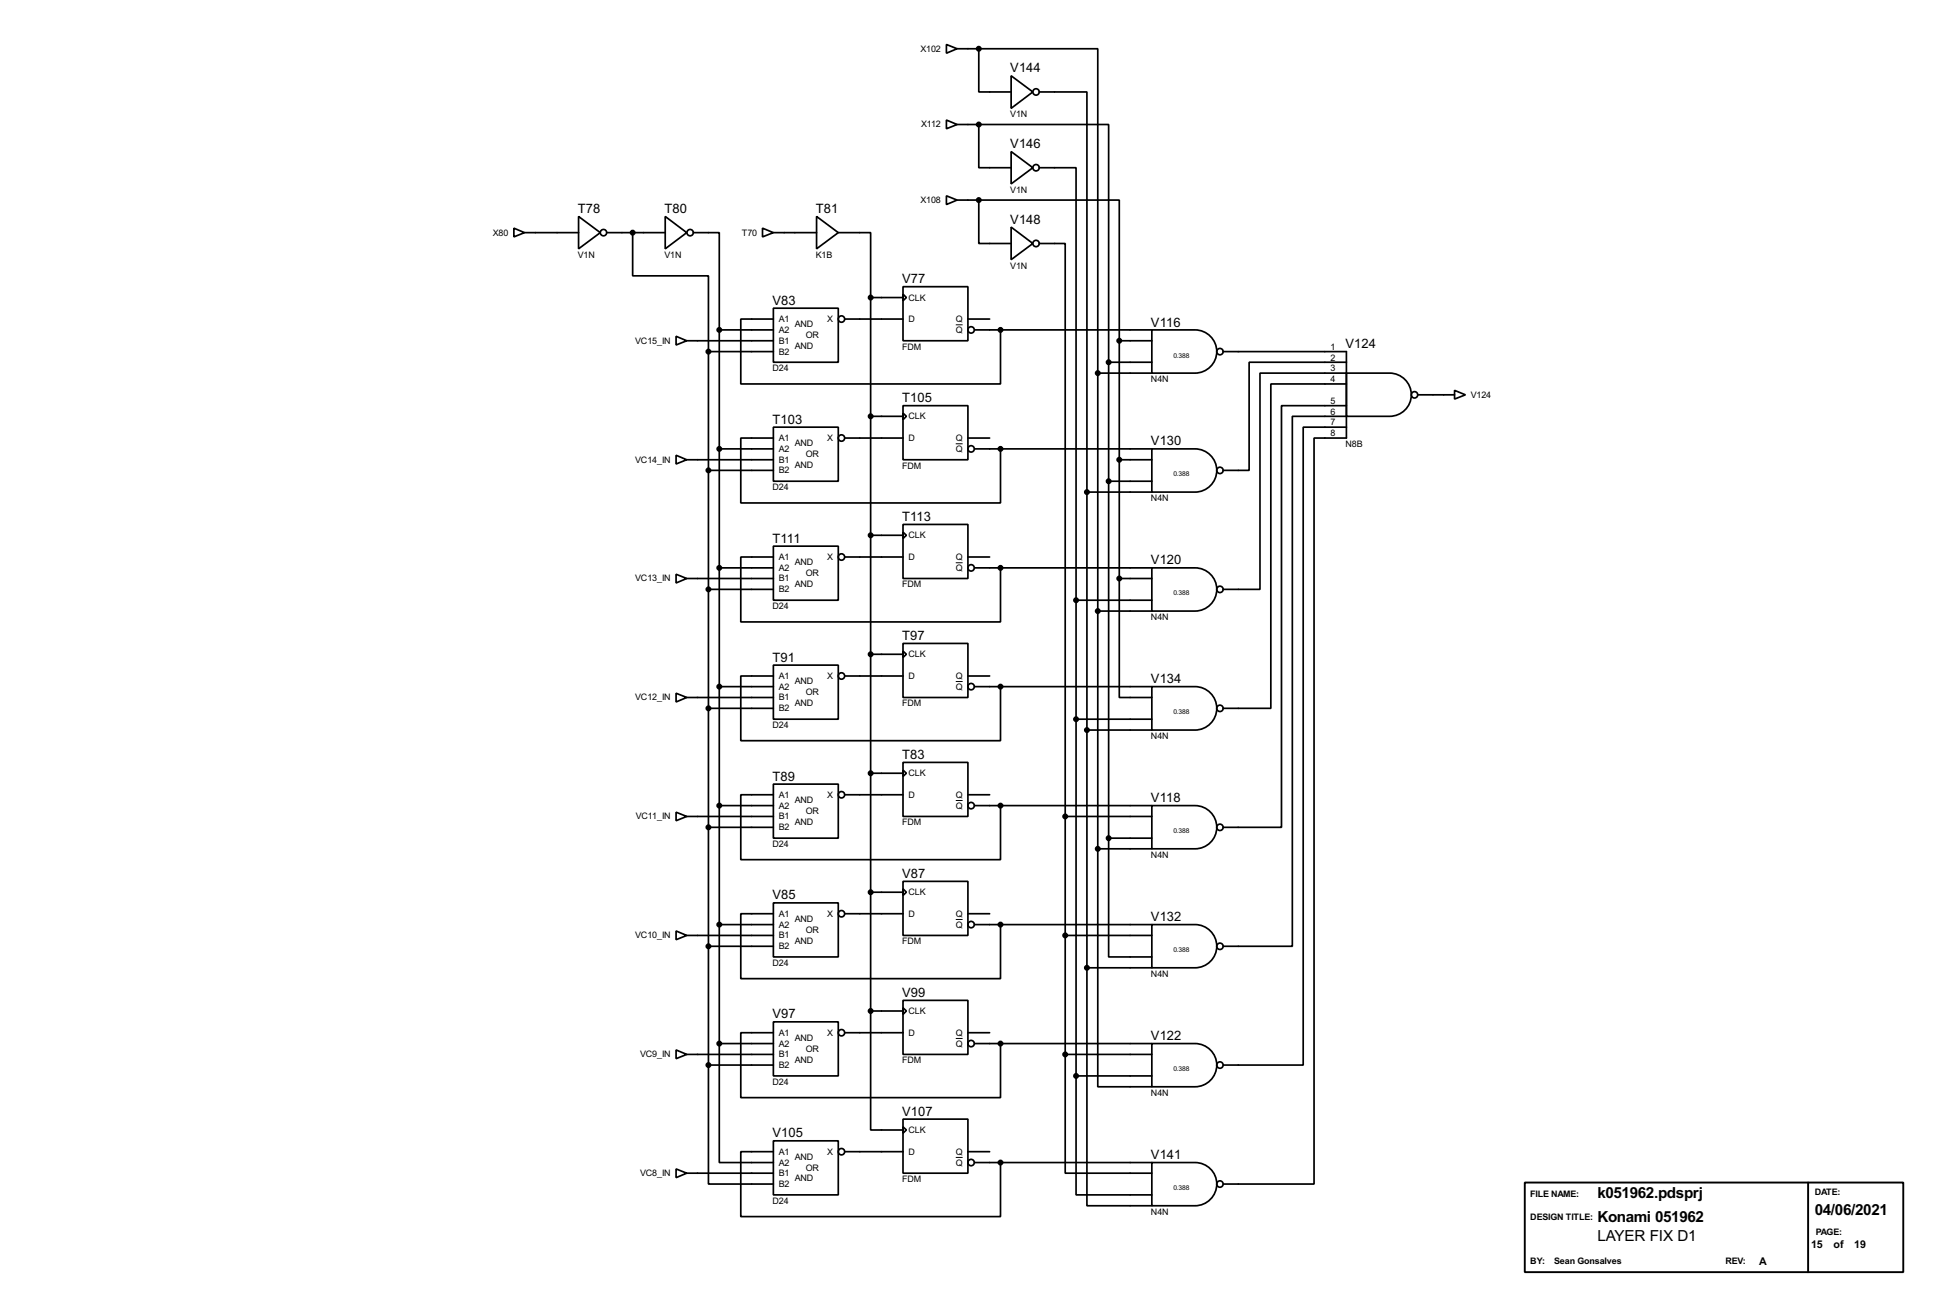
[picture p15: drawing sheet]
<svg xmlns="http://www.w3.org/2000/svg" width="460mm" height="307mm" viewBox="0 0 460 307" stroke-linecap="round" stroke-linejoin="round" font-family="sans-serif">
<defs><g id="words">
<g font-size="4">
<text x="375.2" y="281.4">k051962.pdsprj</text>
<text x="375.2" y="287.1">Konami 051962</text>
<text x="426.3" y="285.4">04/06/2021</text>
<text x="375.2" y="291.5">LAYER FIX D1</text>
</g>
<g font-size="3.4">
<text x="237.3" y="17">V144</text>
<text x="237.3" y="34.8">V146</text>
<text x="135.7" y="50.1">T78</text>
<text x="156.1" y="50.1">T80</text>
<text x="191.6" y="50.1">T81</text>
<text x="237.3" y="52.6">V148</text>
<text x="181.5" y="71.6">V83</text>
<text x="211.9" y="66.6">V77</text>
<text x="270.4" y="76.7">V116</text>
<text x="316.1" y="81.8">V124</text>
<text x="211.9" y="94.5">T105</text>
<text x="181.5" y="99.5">T103</text>
<text x="270.4" y="104.7">V130</text>
<text x="211.9" y="122.4">T113</text>
<text x="181.5" y="127.5">T111</text>
<text x="270.4" y="132.6">V120</text>
<text x="181.5" y="155.5">T91</text>
<text x="211.9" y="150.4">T97</text>
<text x="270.4" y="160.5">V134</text>
<text x="211.9" y="178.3">T83</text>
<text x="181.5" y="183.4">T89</text>
<text x="270.4" y="188.5">V118</text>
<text x="211.9" y="206.3">V87</text>
<text x="181.5" y="211.3">V85</text>
<text x="270.4" y="216.4">V132</text>
<text x="181.5" y="239.3">V97</text>
<text x="211.9" y="234.2">V99</text>
<text x="270.4" y="244.4">V122</text>
<text x="211.9" y="262.1">V107</text>
<text x="181.5" y="267.2">V105</text>
<text x="270.4" y="272.3">V141</text>
</g>
<g font-size="2.8">
<text x="425.4" y="293.1">15</text>
<text x="430.7" y="293.1">of</text>
<text x="435.6" y="293.1">19</text>
<text x="413.2" y="297.2">A</text>
</g>
<g font-size="2.4">
<text x="216.2" y="12.1">X102</text>
<text x="216.4" y="30">X112</text>
<text x="237.3" y="27.5">V1N</text>
<text x="216.2" y="47.7">X108</text>
<text x="237.3" y="45.3">V1N</text>
<text x="115.8" y="55.4">X80</text>
<text x="174.3" y="55.4">T70</text>
<text x="135.7" y="60.6">V1N</text>
<text x="156.1" y="60.6">V1N</text>
<text x="191.6" y="60.6">K1B</text>
<text x="237.3" y="63.1">V1N</text>
<text x="213.4" y="70.6">CLK</text>
<text x="182.9" y="75.6">A1</text>
<text x="186.7" y="76.9">AND</text>
<text x="194.3" y="75.6">X</text>
<text x="213.4" y="75.6">D</text>
<text x="224.5" y="75.6">Q</text>
<text x="149.2" y="80.8">VC15_IN</text>
<text x="182.9" y="80.8">B1</text>
<text x="182.9" y="83.3">B2</text>
<text x="182.9" y="78.2">A2</text>
<text x="186.7" y="81.9">AND</text>
<text x="189.3" y="79.4">OR</text>
<text x="211.9" y="82.2">FDM</text>
<text x="224.5" y="78.2">Q</text>
<text x="312.6" y="82.2">1</text>
<text x="181.5" y="87.2">D24</text>
<text x="270.4" y="89.7">N4N</text>
<text x="312.6" y="84.7">2</text>
<text x="312.6" y="87.3">3</text>
<text x="312.6" y="89.8">4</text>
<text x="312.6" y="94.9">5</text>
<text x="345.5" y="93.5">V124</text>
<text x="213.4" y="98.5">CLK</text>
<text x="312.6" y="97.4">6</text>
<text x="312.6" y="100">7</text>
<text x="182.9" y="103.6">A1</text>
<text x="182.9" y="106.2">A2</text>
<text x="186.7" y="104.8">AND</text>
<text x="189.3" y="107.3">OR</text>
<text x="194.3" y="103.6">X</text>
<text x="213.4" y="103.6">D</text>
<text x="224.5" y="103.6">Q</text>
<text x="224.5" y="106.2">Q</text>
<text x="312.6" y="102.5">8</text>
<text x="316.1" y="105">N8B</text>
<text x="149.2" y="108.7">VC14_IN</text>
<text x="182.9" y="108.7">B1</text>
<text x="182.9" y="111.2">B2</text>
<text x="186.7" y="109.9">AND</text>
<text x="211.9" y="110.1">FDM</text>
<text x="181.5" y="115.1">D24</text>
<text x="270.4" y="117.7">N4N</text>
<text x="182.9" y="131.6">A1</text>
<text x="194.3" y="131.6">X</text>
<text x="213.4" y="126.4">CLK</text>
<text x="213.4" y="131.6">D</text>
<text x="224.5" y="131.6">Q</text>
<text x="149.2" y="136.6">VC13_IN</text>
<text x="182.9" y="136.6">B1</text>
<text x="182.9" y="134.1">A2</text>
<text x="186.7" y="132.8">AND</text>
<text x="186.7" y="137.8">AND</text>
<text x="189.3" y="135.3">OR</text>
<text x="224.5" y="134.1">Q</text>
<text x="181.5" y="143.1">D24</text>
<text x="182.9" y="139.2">B2</text>
<text x="211.9" y="138">FDM</text>
<text x="270.4" y="145.7">N4N</text>
<text x="213.4" y="154.4">CLK</text>
<text x="182.9" y="159.5">A1</text>
<text x="186.7" y="160.7">AND</text>
<text x="194.3" y="159.5">X</text>
<text x="213.4" y="159.5">D</text>
<text x="224.5" y="159.5">Q</text>
<text x="149.2" y="164.6">VC12_IN</text>
<text x="182.9" y="164.6">B1</text>
<text x="182.9" y="167.1">B2</text>
<text x="182.9" y="162">A2</text>
<text x="186.7" y="165.8">AND</text>
<text x="189.3" y="163.2">OR</text>
<text x="211.9" y="166">FDM</text>
<text x="224.5" y="162">Q</text>
<text x="181.5" y="171.1">D24</text>
<text x="270.4" y="173.6">N4N</text>
<text x="213.4" y="182.4">CLK</text>
<text x="182.9" y="187.4">A1</text>
<text x="182.9" y="190">A2</text>
<text x="186.7" y="188.6">AND</text>
<text x="189.3" y="191.2">OR</text>
<text x="194.3" y="187.4">X</text>
<text x="213.4" y="187.4">D</text>
<text x="224.5" y="187.4">Q</text>
<text x="224.5" y="190">Q</text>
<text x="149.4" y="192.5">VC11_IN</text>
<text x="182.9" y="192.5">B1</text>
<text x="182.9" y="195.1">B2</text>
<text x="186.7" y="193.7">AND</text>
<text x="211.9" y="193.9">FDM</text>
<text x="181.5" y="199">D24</text>
<text x="270.4" y="201.5">N4N</text>
<text x="182.9" y="215.4">A1</text>
<text x="194.3" y="215.4">X</text>
<text x="213.4" y="210.3">CLK</text>
<text x="213.4" y="215.4">D</text>
<text x="224.5" y="215.4">Q</text>
<text x="149.2" y="220.5">VC10_IN</text>
<text x="182.9" y="220.5">B1</text>
<text x="182.9" y="217.9">A2</text>
<text x="186.7" y="216.6">AND</text>
<text x="186.7" y="221.7">AND</text>
<text x="189.3" y="219.1">OR</text>
<text x="211.9" y="221.9">FDM</text>
<text x="224.5" y="217.9">Q</text>
<text x="181.5" y="226.9">D24</text>
<text x="182.9" y="223">B2</text>
<text x="270.4" y="229.5">N4N</text>
<text x="213.4" y="238.2">CLK</text>
<text x="182.9" y="243.3">A1</text>
<text x="182.9" y="245.9">A2</text>
<text x="186.7" y="244.5">AND</text>
<text x="194.3" y="243.3">X</text>
<text x="213.4" y="243.3">D</text>
<text x="224.5" y="243.3">Q</text>
<text x="224.5" y="245.9">Q</text>
<text x="150.4" y="248.4">VC9_IN</text>
<text x="182.9" y="248.4">B1</text>
<text x="182.9" y="250.9">B2</text>
<text x="186.7" y="249.6">AND</text>
<text x="189.3" y="247.1">OR</text>
<text x="211.9" y="249.8">FDM</text>
<text x="181.5" y="254.9">D24</text>
<text x="270.4" y="257.4">N4N</text>
<text x="213.4" y="266.2">CLK</text>
<text x="182.9" y="271.3">A1</text>
<text x="182.9" y="273.8">A2</text>
<text x="186.7" y="272.5">AND</text>
<text x="189.3" y="275">OR</text>
<text x="194.3" y="271.3">X</text>
<text x="213.4" y="271.3">D</text>
<text x="224.5" y="271.3">Q</text>
<text x="224.5" y="273.8">Q</text>
<text x="150.4" y="276.3">VC8_IN</text>
<text x="182.9" y="276.3">B1</text>
<text x="182.9" y="278.9">B2</text>
<text x="186.7" y="277.5">AND</text>
<text x="211.9" y="277.7">FDM</text>
<text x="359.5" y="281.2">FILE NAME:</text>
<text x="426.3" y="280.7">DATE:</text>
<text x="181.5" y="282.8">D24</text>
<text x="270.4" y="285.4">N4N</text>
<text x="359.5" y="286.6">DESIGN TITLE:</text>
<text x="426.5" y="290.1">PAGE:</text>
<text x="359.5" y="297">BY:</text>
<text x="365.1" y="297">Sean Gonsalves</text>
<text x="405.3" y="297">REV:</text>
</g>
<g font-size="1.8">
<text x="275.6" y="84">0.388</text>
<text x="275.6" y="111.9">0.388</text>
<text x="275.6" y="139.9">0.388</text>
<text x="275.6" y="167.8">0.388</text>
<text x="275.6" y="195.8">0.388</text>
<text x="275.6" y="223.7">0.388</text>
<text x="275.6" y="251.6">0.388</text>
<text x="275.6" y="279.6">0.388</text>
</g>
</g></defs>
<g fill="none" stroke="#000" stroke-width=".4">
<path d="M222.3 10.5l2.5 1-2.5 1zM224.8 11.5h5.1M229.9 11.5h28v76.2M229.9 11.5v10.1h7.6M237.5 17.8l5.1 3.8-5.1 3.9zM222.3 28.2l2.5 1.1-2.5 1zM224.8 29.3h5.1M229.9 29.3h30.5v55.8M229.9 29.3v10.1h7.6M237.5 35.6l5.1 3.8-5.1 3.8zM244.1 21.6h11.2v94M244.1 39.4h8.7v101.6"/>
<path d="M120.7 53.6l2.5 1.1-2.5 1zM123.2 54.7h12.7M135.9 50.9l5.1 3.8-5.1 3.8zM142.5 54.7h13.8M148.6 54.7v10.1h17.8v17.8M156.3 50.9l5 3.8-5 3.8zM162.9 54.7h6.1v22.8M179.1 53.6l2.6 1.1-2.6 1zM181.7 54.7h10.1M191.8 50.9l5.1 3.8-5.1 3.8zM196.9 54.7h7.6v15.2M222.3 46l2.5 1-2.5 1.1z"/>
<path d="M224.8 47h5.1M229.9 47h33v33.1M229.9 47v10.2h7.6M237.5 53.4l5.1 3.8-5.1 3.8zM244.1 57.2h6.1v134.6M158.8 79l2.5 1.1-2.5 1zM169 77.5h12.7M169 77.5v167.7M181.7 72.4h15.2v12.7h-15.2zM181.7 75h-7.7v15.2h61v-12.7M198.4 75h13.7M204.5 69.9v167.6"/>
<path d="M204.5 69.9h7.6M212.1 67.4h15.3v12.7h-15.3zM212.1 69.1l.8 .8-.8 .8zM227.4 75h5.1M228.9 77.5h41.7M270.6 77.5h10.1a5.1 5.1 0 0 1 5.1 5.1 5.1 5.1 0 0 1-5.1 5.1h-10.1zM161.3 80.1h20.4M166.4 82.6h15.3M166.4 82.6v167.6M204.5 97.8h7.6M212.1 95.3h15.3v12.7h-15.3zM212.1 97.1l.8 .7-.8 .8z"/>
<path d="M257.9 87.7h12.7M257.9 87.7v111.7M260.4 85.1h10.2M260.4 85.1v111.8M262.9 80.1h7.7M262.9 80.1v55.8M287.3 82.6h29v20.3h-7.6v175.3h-21.4M316.3 87.7h10.1a5.1 5.1 0 0 1 5.1 5 5.1 5.1 0 0 1-5.1 5.1h-10.1zM316.3 97.8h-12.7v124.5h-16.3M316.3 95.3h-15.3v99.1h-13.7M316.3 90.2h-17.8v76.2h-11.2M316.3 87.7h-20.3v50.8h-8.7"/>
<path d="M316.3 85.1h-22.9v25.4h-6.1M333 92.8h8.7M341.7 91.7l2.5 1.1-2.5 1zM158.8 107l2.5 1-2.5 1zM161.3 108h20.4M166.4 110.5h15.3M169 105.5h12.7M181.7 100.4h15.2v12.7h-15.2zM181.7 102.9h-7.7v15.3h61v-12.7M198.4 102.9h13.7M227.4 102.9h5.1M228.9 105.5h41.7"/>
<path d="M255.3 115.6v111.8M255.3 115.6h15.3M260.4 113.1h10.2M262.9 108h7.7M270.6 105.5h10.1a5.1 5.1 0 0 1 5.1 5 5.1 5.1 0 0 1-5.1 5.1h-10.1zM316.3 100.4h-10.2v149.8h-18.8M158.8 134.9l2.5 1-2.5 1.1zM161.3 135.9h20.4M166.4 138.5h15.3M169 133.4h12.7M181.7 128.3h15.2v12.7h-15.2zM181.7 130.9h-7.7v15.2h61v-12.7"/>
<path d="M198.4 130.9h13.7M204.5 125.8h7.6M212.1 123.2h15.3v12.7h-15.3zM212.1 125l.8 .8-.8 .7zM227.4 130.9h5.1M228.9 133.4h41.7M262.9 135.9v28h7.7M262.9 135.9h7.7M270.6 133.4h10.1a5.1 5.1 0 0 1 5.1 5.1 5.1 5.1 0 0 1-5.1 5.1h-10.1zM181.7 156.3h15.2v12.7h-15.2zM181.7 158.8h-7.7v15.2h61v-12.7M198.4 158.8h13.7"/>
<path d="M204.5 153.7h7.6M212.1 151.2h15.3v12.7h-15.3zM212.1 153l.8 .7-.8 .8zM227.4 158.8h5.1M252.8 141v111.8M252.8 141h17.8M257.9 143.6h12.7M158.8 162.9l2.5 1-2.5 1zM161.3 163.9h20.4M166.4 166.4h15.3M169 161.3h12.7M212.1 179.1h15.3v12.7h-15.3z"/>
<path d="M228.9 161.3h41.7M252.8 169h17.8M255.3 171.5h15.3M270.6 161.3h10.1a5.1 5.1 0 0 1 5.1 5.1 5.1 5.1 0 0 1-5.1 5.1h-10.1zM158.8 190.8l2.5 1-2.5 1zM161.3 191.8h20.4M166.4 194.4h15.3M169 189.3h12.7M181.7 184.2h15.2v12.7h-15.2zM181.7 186.7h-7.7v15.3h61v-12.7M198.4 186.7h13.7M204.5 181.7h7.6"/>
<path d="M212.1 180.9l.8 .8-.8 .7zM227.4 186.7h5.1M228.9 189.3h41.7M250.2 191.8h20.4M250.2 191.8v55.9M257.9 199.4v55.9h12.7M257.9 199.4h12.7M260.4 196.9v27.9h10.2M260.4 196.9h10.2M270.6 189.3h10.1a5.1 5.1 0 0 1 5.1 5 5.1 5.1 0 0 1-5.1 5.1h-10.1zM158.8 218.7l2.5 1.1-2.5 1zM161.3 219.8h20.4"/>
<path d="M169 217.2h12.7M181.7 212.1h15.2v12.7h-15.2zM181.7 214.7h-7.7v15.2h61v-12.7M198.4 214.7h13.7M204.5 209.6h7.6M212.1 207.1h15.3v12.7h-15.3zM212.1 208.8l.8 .8-.8 .8zM227.4 214.7h5.1M228.9 217.2h41.7M250.2 219.8h20.4M270.6 217.2h10.1a5.1 5.1 0 0 1 5.1 5.1 5.1 5.1 0 0 1-5.1 5.1h-10.1zM166.4 222.3h15.3"/>
<path d="M204.5 237.5v28h7.6M204.5 237.5h7.6M212.1 235h15.3v12.7h-15.3zM212.1 236.8l.8 .7-.8 .8zM255.3 227.4v55.9h15.3M255.3 227.4h15.3M158.8 246.7l2.5 1-2.5 1zM161.3 247.7h20.4M166.4 250.2v28h15.3M166.4 250.2h15.3M169 245.2v27.9h12.7M169 245.2h12.7"/>
<path d="M181.7 240.1h15.2v12.7h-15.2zM181.7 242.6h-7.7v15.3h61v-12.7M198.4 242.6h13.7M227.4 242.6h5.1M228.9 245.2h41.7M250.2 247.7v27.9h20.4M250.2 247.7h20.4M252.8 252.8v27.9h17.8M252.8 252.8h17.8M270.6 245.2h10.1a5.1 5.1 0 0 1 5.1 5 5.1 5.1 0 0 1-5.1 5.1h-10.1zM158.8 274.6l2.5 1-2.5 1.1zM161.3 275.6h20.4"/>
<path d="M181.7 268h15.2v12.7h-15.2zM181.7 270.6h-7.7v15.2h61v-12.7M198.4 270.6h13.7M212.1 262.9h15.3v12.7h-15.3zM212.1 264.7l.8 .8-.8 .7zM227.4 270.6h5.1M228.9 273.1h41.7M270.6 273.1h10.1a5.1 5.1 0 0 1 5.1 5.1 5.1 5.1 0 0 1-5.1 5.1h-10.1z"/>
<circle cx="243.3" cy="39.4" r=".75"/>
<circle cx="243.3" cy="21.6" r=".75"/>
<circle cx="141.7" cy="54.7" r=".75"/>
<circle cx="162.1" cy="54.7" r=".75"/>
<circle cx="243.3" cy="57.2" r=".75"/>
<circle cx="197.6" cy="75" r=".75"/>
<circle cx="228.1" cy="77.5" r=".75"/>
<circle cx="286.5" cy="82.6" r=".75"/>
<circle cx="332.2" cy="92.8" r=".75"/>
<circle cx="197.6" cy="102.9" r=".75"/>
<circle cx="228.1" cy="105.5" r=".75"/>
<circle cx="286.5" cy="110.5" r=".75"/>
<circle cx="197.6" cy="130.9" r=".75"/>
<circle cx="228.1" cy="133.4" r=".75"/>
<circle cx="286.5" cy="138.5" r=".75"/>
<circle cx="197.6" cy="158.8" r=".75"/>
<circle cx="228.1" cy="161.3" r=".75"/>
<circle cx="286.5" cy="166.4" r=".75"/>
<circle cx="197.6" cy="186.7" r=".75"/>
<circle cx="228.1" cy="189.3" r=".75"/>
<circle cx="286.5" cy="194.4" r=".75"/>
<circle cx="197.6" cy="214.7" r=".75"/>
<circle cx="228.1" cy="217.2" r=".75"/>
<circle cx="286.5" cy="222.3" r=".75"/>
<circle cx="197.6" cy="242.6" r=".75"/>
<circle cx="228.1" cy="245.2" r=".75"/>
<circle cx="286.5" cy="250.2" r=".75"/>
<circle cx="197.6" cy="270.6" r=".75"/>
<circle cx="228.1" cy="273.1" r=".75"/>
<circle cx="286.5" cy="278.2" r=".75"/>
</g>
<path d="M224.5 76.3h1.6M224.5 104.3h1.6M224.5 132.2h1.6M224.5 160.1h1.6M224.5 188.1h1.6M224.5 216h1.6M224.5 244h1.6M224.5 271.9h1.6" fill="none" stroke="#000" stroke-width=".23"/>
<g fill="#000" stroke="#000" stroke-width=".4">
<circle cx="229.9" cy="11.5" r=".5"/>
<circle cx="229.9" cy="29.3" r=".5"/>
<circle cx="148.6" cy="54.7" r=".5"/>
<circle cx="229.9" cy="47" r=".5"/>
<circle cx="168.9" cy="77.5" r=".5"/>
<circle cx="204.5" cy="69.9" r=".5"/>
<circle cx="235" cy="77.5" r=".5"/>
<circle cx="166.4" cy="82.6" r=".5"/>
<circle cx="204.5" cy="97.8" r=".5"/>
<circle cx="257.8" cy="87.7" r=".5"/>
<circle cx="260.4" cy="85.1" r=".5"/>
<circle cx="262.9" cy="80.1" r=".5"/>
<circle cx="166.4" cy="110.5" r=".5"/>
<circle cx="168.9" cy="105.5" r=".5"/>
<circle cx="235" cy="105.5" r=".5"/>
<circle cx="255.3" cy="115.6" r=".5"/>
<circle cx="260.4" cy="113.1" r=".5"/>
<circle cx="262.9" cy="108" r=".5"/>
<circle cx="166.4" cy="138.5" r=".5"/>
<circle cx="168.9" cy="133.4" r=".5"/>
<circle cx="204.5" cy="125.8" r=".5"/>
<circle cx="235" cy="133.4" r=".5"/>
<circle cx="262.9" cy="135.9" r=".5"/>
<circle cx="204.5" cy="153.7" r=".5"/>
<circle cx="252.7" cy="141" r=".5"/>
<circle cx="257.8" cy="143.6" r=".5"/>
<circle cx="166.4" cy="166.4" r=".5"/>
<circle cx="168.9" cy="161.3" r=".5"/>
<circle cx="235" cy="161.3" r=".5"/>
<circle cx="252.7" cy="169" r=".5"/>
<circle cx="255.3" cy="171.5" r=".5"/>
<circle cx="166.4" cy="194.4" r=".5"/>
<circle cx="168.9" cy="189.3" r=".5"/>
<circle cx="204.5" cy="181.7" r=".5"/>
<circle cx="235" cy="189.3" r=".5"/>
<circle cx="250.2" cy="191.8" r=".5"/>
<circle cx="257.8" cy="199.4" r=".5"/>
<circle cx="260.4" cy="196.9" r=".5"/>
<circle cx="168.9" cy="217.2" r=".5"/>
<circle cx="204.5" cy="209.6" r=".5"/>
<circle cx="235" cy="217.2" r=".5"/>
<circle cx="250.2" cy="219.8" r=".5"/>
<circle cx="166.4" cy="222.3" r=".5"/>
<circle cx="204.5" cy="237.5" r=".5"/>
<circle cx="255.3" cy="227.4" r=".5"/>
<circle cx="166.4" cy="250.2" r=".5"/>
<circle cx="168.9" cy="245.2" r=".5"/>
<circle cx="235" cy="245.2" r=".5"/>
<circle cx="250.2" cy="247.7" r=".5"/>
<circle cx="252.7" cy="252.8" r=".5"/>
<circle cx="235" cy="273.1" r=".5"/>
</g>
<path d="M358.2 277.8h88.9v21.1h-88.9zM424.7 277.8v21.1" fill="none" stroke="#000" stroke-width=".45"/>
<use href="#words"/>
</svg>
